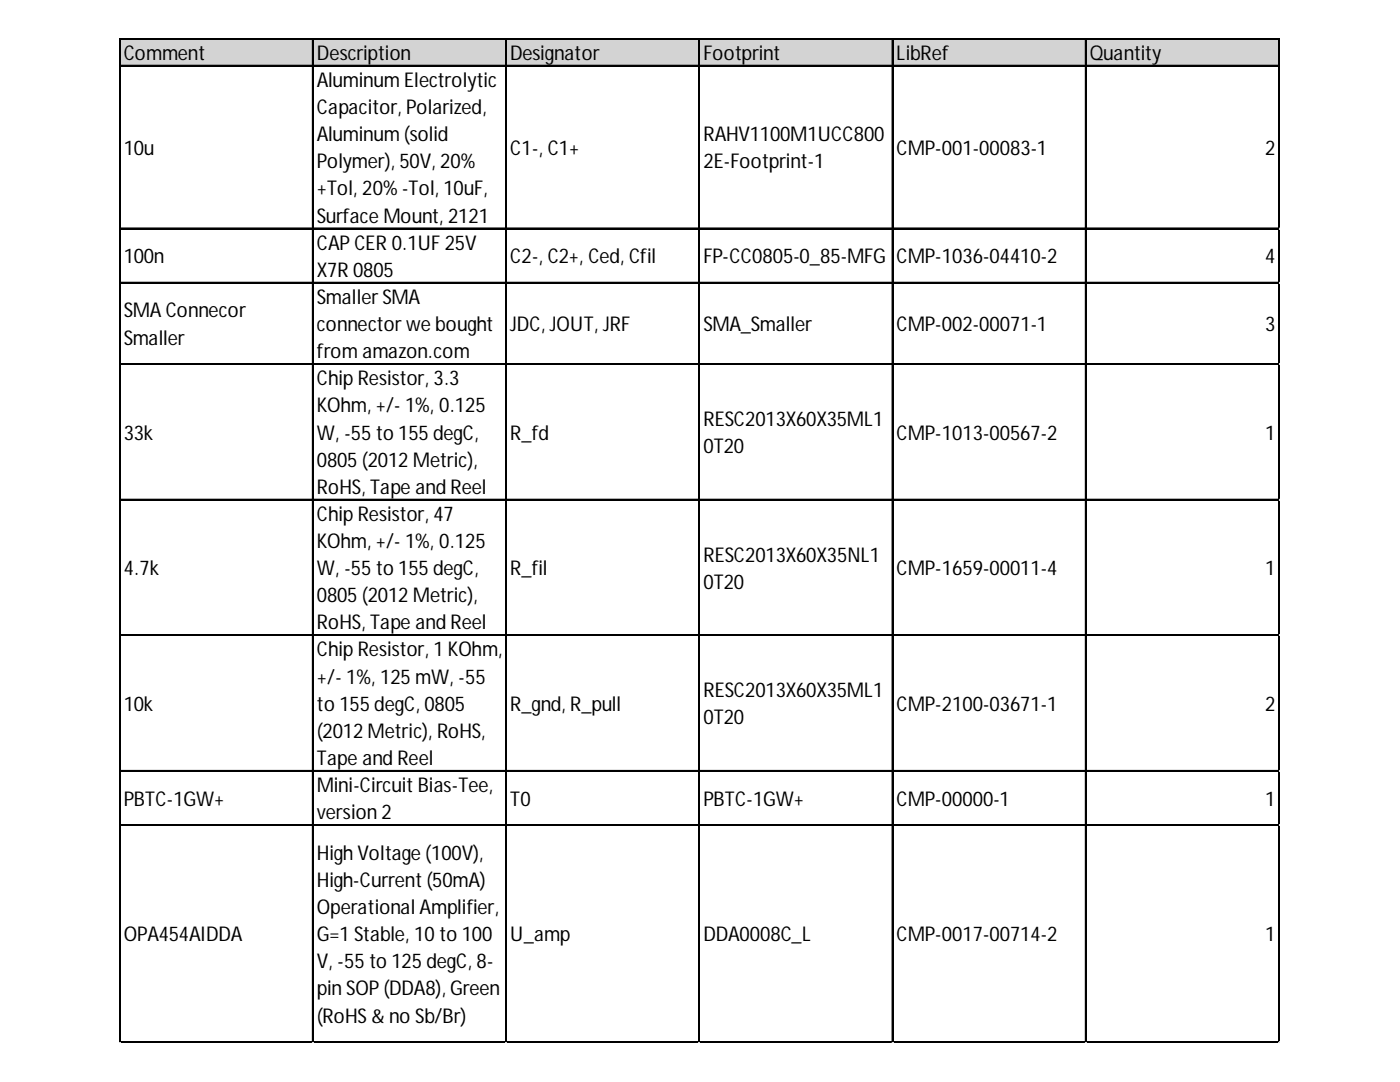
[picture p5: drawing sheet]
<svg xmlns="http://www.w3.org/2000/svg" width="279mm" height="216mm" viewBox="0 0 279 216" stroke-linecap="round" stroke-linejoin="round" font-family="sans-serif">
<defs><g id="words">
<g font-size="4.1">
<text x="24.7" y="11.9">Comment</text>
<text x="63.2" y="11.9">Description</text>
<text x="101.8" y="11.9">Designator</text>
<text x="140.4" y="11.9">Footprint</text>
<text x="178.9" y="11.9">LibRef</text>
<text x="217.5" y="11.9">Quantity</text>
<text x="63.2" y="17.3">Aluminum Electrolytic</text>
<text x="63.2" y="22.8">Capacitor, Polarized,</text>
<text x="63.2" y="28.2">Aluminum (solid</text>
<text x="140.4" y="28.2">RAHV1100M1UCC800</text>
<text x="24.7" y="30.9">10u</text>
<text x="63.2" y="33.6">Polymer), 50V, 20%</text>
<text x="101.8" y="30.9">C1-, C1+</text>
<text x="140.4" y="33.6">2E-Footprint-1</text>
<text x="178.9" y="30.9">CMP-001-00083-1</text>
<text x="252.5" y="30.9">2</text>
<text x="63.2" y="39">+Tol, 20% -Tol, 10uF,</text>
<text x="63.2" y="44.4">Surface Mount, 2121</text>
<text x="24.7" y="52.5">100n</text>
<text x="63.2" y="49.8">CAPCER 0.1UF 25V</text>
<text x="101.8" y="52.5">C2-, C2+, Ced, Cfil</text>
<text x="140.4" y="52.5">FP-CC0805-0_85-MFG</text>
<text x="178.9" y="52.5">CMP-1036-04410-2</text>
<text x="252.5" y="52.5">4</text>
<text x="63.2" y="55.2">X7R0805</text>
<text x="24.7" y="63.3">SMA Connecor</text>
<text x="63.2" y="60.6">SmallerSMA</text>
<text x="24.7" y="68.8">Smaller</text>
<text x="63.2" y="66.1">connectorwe bought</text>
<text x="63.2" y="71.5">from amazon.com</text>
<text x="101.8" y="66.1">JDC, JOUT, JRF</text>
<text x="140.4" y="66.1">SMA_Smaller</text>
<text x="178.9" y="66.1">CMP-002-00071-1</text>
<text x="252.5" y="66.1">3</text>
<text x="63.2" y="76.9">Chip Resistor, 3.3</text>
<text x="63.2" y="82.3">KOhm, +/- 1%, 0.125</text>
<text x="24.7" y="87.7">33k</text>
<text x="63.2" y="87.7">W, -55 to 155 degC,</text>
<text x="101.8" y="87.7">R_fd</text>
<text x="140.4" y="85">RESC2013X60X35ML1</text>
<text x="178.9" y="87.7">CMP-1013-00567-2</text>
<text x="252.5" y="87.7">1</text>
<text x="63.2" y="93.1">0805 (2012 Metric),</text>
<text x="140.4" y="90.4">0T20</text>
<text x="63.2" y="98.5">RoHS, Tape and Reel</text>
<text x="63.2" y="103.9">Chip Resistor, 47</text>
<text x="63.2" y="109.3">KOhm, +/- 1%, 0.125</text>
<text x="140.4" y="112.1">RESC2013X60X35NL1</text>
<text x="24.7" y="114.8">4.7k</text>
<text x="63.2" y="114.8">W, -55 to 155 degC,</text>
<text x="101.8" y="114.8">R_fil</text>
<text x="140.4" y="117.5">0T20</text>
<text x="178.9" y="114.8">CMP-1659-00011-4</text>
<text x="252.5" y="114.8">1</text>
<text x="63.2" y="120.2">0805 (2012 Metric),</text>
<text x="63.2" y="125.6">RoHS, Tape and Reel</text>
<text x="63.2" y="131">Chip Resistor, 1 KOhm,</text>
<text x="63.2" y="136.4">+/- 1%, 125 mW, -55</text>
<text x="24.7" y="141.8">10k</text>
<text x="63.2" y="141.8">to 155 degC, 0805</text>
<text x="101.8" y="141.8">R_gnd, R_pull</text>
<text x="140.4" y="139.1">RESC2013X60X35ML1</text>
<text x="178.9" y="141.8">CMP-2100-03671-1</text>
<text x="252.5" y="141.8">2</text>
<text x="63.2" y="147.2">(2012 Metric), RoHS,</text>
<text x="140.4" y="144.5">0T20</text>
<text x="63.2" y="152.6">Tape and Reel</text>
<text x="24.7" y="160.8">PBTC-1GW+</text>
<text x="63.2" y="158.1">Mini-Circuit Bias-Tee,</text>
<text x="101.8" y="160.8">T0</text>
<text x="140.4" y="160.8">PBTC-1GW+</text>
<text x="178.9" y="160.8">CMP-00000-1</text>
<text x="252.5" y="160.8">1</text>
<text x="63.2" y="163.5">version 2</text>
<text x="63.2" y="171.6">High Voltage (100V),</text>
<text x="63.2" y="177">High-Current (50mA)</text>
<text x="63.2" y="182.4">Operational Amplifier,</text>
<text x="24.7" y="187.8">OPA454AIDDA</text>
<text x="63.2" y="187.8">G=1 Stable, 10 to 100</text>
<text x="101.8" y="187.8">U_amp</text>
<text x="140.4" y="187.8">DDA0008C_L</text>
<text x="178.9" y="187.8">CMP-0017-00714-2</text>
<text x="252.5" y="187.8">1</text>
<text x="63.2" y="193.2">V, -55 to 125 degC, 8-</text>
<text x="63.2" y="198.6">pin SOP(DDA8), Green</text>
<text x="63.2" y="204.1">(RoHS&amp; no Sb/Br)</text>
</g>
</g></defs>
<path d="M24 7.8h231.4v5.5h-231.4z" fill="#d3d3d3"/>
<g fill="none" stroke="#000" stroke-width=".23">
<path d="M23.8 7.6v200.5M23.9 7.6v200.5M24 7.6h231.4M24 7.7h231.4M24 13h231.4M24 13.1h231.4M62.3 7.8v200.3M62.5 7.8v200.3M100.9 7.8v200.3M101 7.8v200.3M139.5 7.8v200.3M139.6 7.8v200.3"/>
<path d="M178 7.8v200.3M178.2 7.8v200.3M216.6 7.8v200.3M216.7 7.8v200.3M255.2 7.8v200.3M24 45.5h231.4M24 45.6h231.4M24 56.3h231.4M24 56.4h231.4M24 72.6h231.4M24 72.7h231.4M24 99.6h231.4"/>
<path d="M24 99.7h231.4M24 126.7h231.4M24 126.8h231.4M24 153.7h231.4M24 153.8h231.4M24 164.6h231.4M24 164.7h231.4M24 207.9h231.4M24 208h231.4"/>
</g>
<path d="M255.3 7.8v200.3" fill="none" stroke="#000" stroke-width=".2"/>
<path d="M23.8 208.1h.1" fill="none" stroke="#d4d4d4" stroke-width=".23"/>
<path d="M23.8 208.1h.2z" fill="#d4d4d4"/>
<path d="M62.3 208.1h.1" fill="none" stroke="#d4d4d4" stroke-width=".23"/>
<path d="M62.3 208.1h.3z" fill="#d4d4d4"/>
<path d="M100.9 208.1h.1" fill="none" stroke="#d4d4d4" stroke-width=".23"/>
<path d="M100.9 208.1h.2z" fill="#d4d4d4"/>
<path d="M139.5 208.1h.1" fill="none" stroke="#d4d4d4" stroke-width=".23"/>
<path d="M139.5 208.1h.2z" fill="#d4d4d4"/>
<path d="M178 208.1h.1" fill="none" stroke="#d4d4d4" stroke-width=".23"/>
<path d="M178 208.1h.3z" fill="#d4d4d4"/>
<path d="M216.6 208.1h.1" fill="none" stroke="#d4d4d4" stroke-width=".23"/>
<path d="M216.6 208.1h.2z" fill="#d4d4d4"/>
<path d="M255.2 208.1h.1" fill="none" stroke="#d4d4d4" stroke-width=".23"/>
<path d="M255.2 208.1h.2z" fill="#d4d4d4"/>
<use href="#words"/>
</svg>
